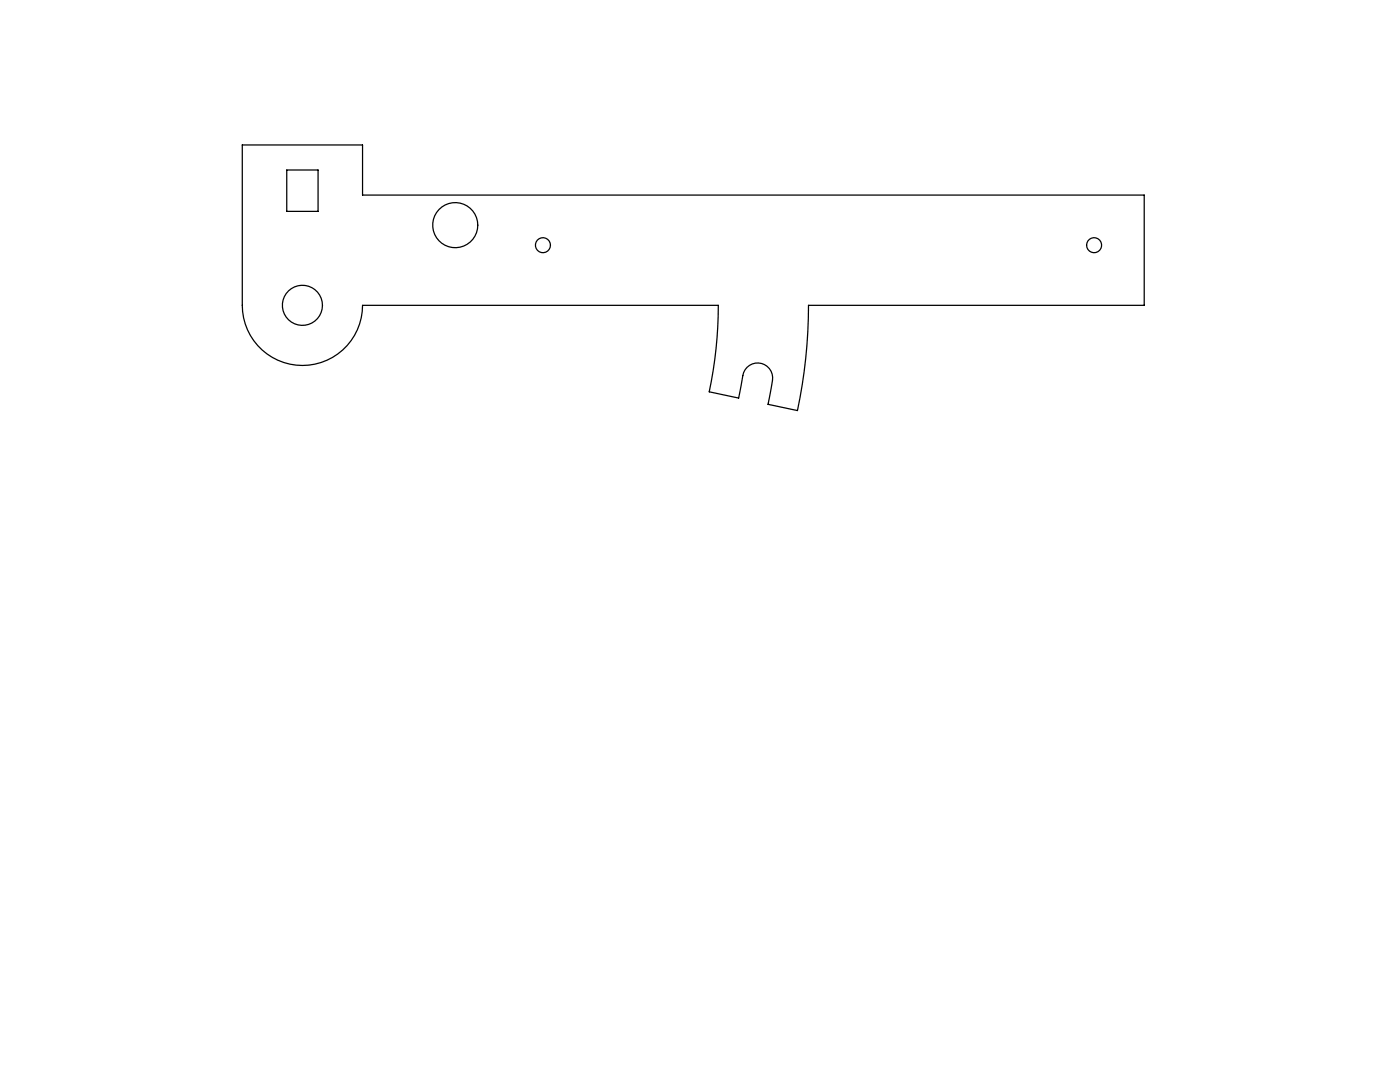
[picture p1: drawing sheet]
<svg xmlns="http://www.w3.org/2000/svg" width="279mm" height="216mm" viewBox="0 0 279 216" stroke-linecap="round" stroke-linejoin="round" font-family="sans-serif">
<g fill="none" stroke="#000" stroke-width=".25">
<path d="M48.4 28.9h24v10h156v22h-67a101 101 0 0 1-2.3 21l-5.8-1.2 .8-4.2a3 3 0 0 0-2.4-4 3 3 0 0 0-3.6 3l-.7 3.9-5.9-1.2a83 83 0 0 0 1.9-17.3h-71a12 12 0 0 1-12 12 12 12 0 0 1-12-12zM57.2 33.9h6.3v8.3h-6.3z"/>
<circle cx="90.9" cy="44.9" r="4.5"/>
<circle cx="108.4" cy="48.9" r="1.5"/>
<circle cx="218.4" cy="48.9" r="1.5"/>
<circle cx="60.4" cy="60.9" r="4"/>
</g>
</svg>
